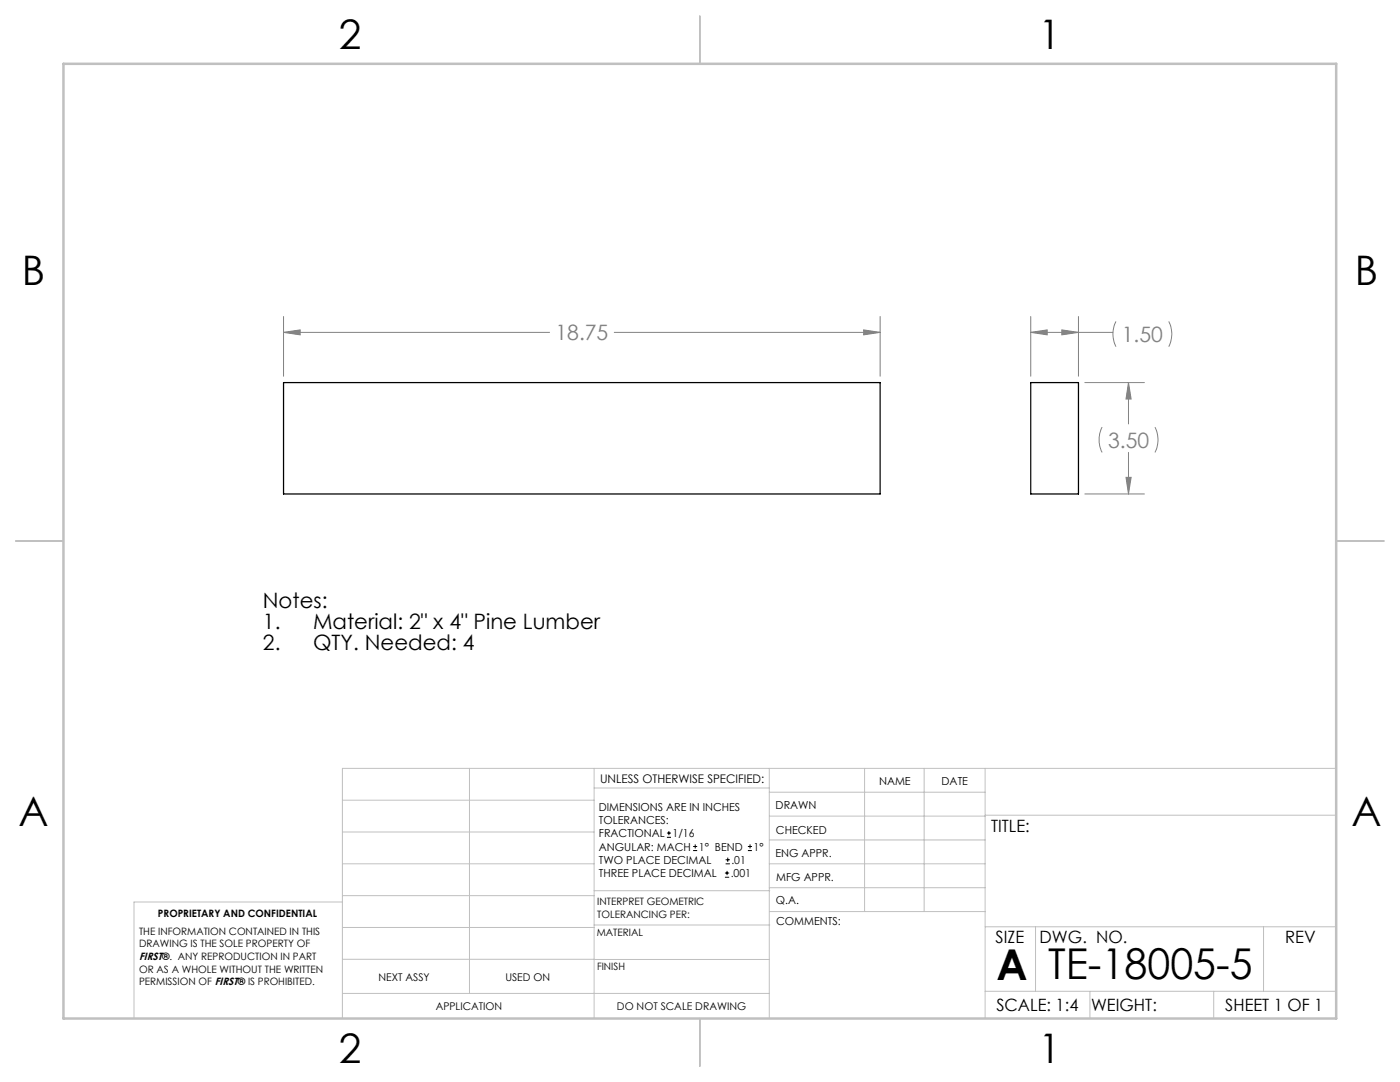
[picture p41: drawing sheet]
<svg xmlns="http://www.w3.org/2000/svg" width="279mm" height="216mm" viewBox="0 0 279 216" stroke-linecap="round" stroke-linejoin="round" font-family="sans-serif">
<defs><g id="words">
<g font-size="8.5">
<text x="198.9" y="195.5">A</text>
<text x="209.2" y="195.4">TE-18005-5</text>
</g>
<g font-size="8.1">
<text x="67.6" y="9.7">2</text>
<text x="207.3" y="9.7">1</text>
<text x="4.4" y="57">B</text>
<text x="270.4" y="57">B</text>
<text x="3.7" y="164.9">A</text>
<text x="269.7" y="164.9">A</text>
<text x="67.6" y="212.2">2</text>
<text x="207.3" y="212.2">1</text>
</g>
<g font-size="4.2" fill="#808080">
<text x="110.9" y="67.9">18.75</text>
<text x="223.9" y="68.2">1.50</text>
<text x="221.1" y="89.3">3.50</text>
</g>
<g font-size="4.2">
<text x="52.5" y="121.4">Notes:</text>
<text x="52.5" y="125.5">1.</text>
<text x="62.5" y="125.5">Material: 2&quot; x 4&quot; Pine Lumber</text>
<text x="52.5" y="129.7">2.</text>
<text x="62.5" y="129.7">QTY. Needed: 4</text>
</g>
<g font-size="3.4">
<text x="197.8" y="166">TITLE:</text>
<text x="198.7" y="188.1">SIZE</text>
<text x="207.5" y="188.1">DWG. NO.</text>
<text x="256.5" y="188.2">REV</text>
<text x="198.8" y="201.7">SCALE: 1:4</text>
<text x="217.7" y="201.8">WEIGHT:</text>
<text x="244.5" y="201.7">SHEET 1 OF 1</text>
</g>
<text font-size="2.4" x="119.8" y="156.2">UNLESS OTHERWISE SPECIFIED:</text>
<g font-size="2.2">
<text x="119.5" y="161.8">DIMENSIONS ARE IN INCHES</text>
<text x="154.8" y="161.4">DRAWN</text>
<text x="175.4" y="156.6">NAME</text>
<text x="187.9" y="156.7">DATE</text>
<text x="119.5" y="164.4">TOLERANCES:</text>
<text x="119.5" y="167.1">FRACTIONAL</text>
<text x="134.2" y="167.1">1/16</text>
<text x="154.9" y="166.3">CHECKED</text>
<text x="119.5" y="172.4">TWO PLACE DECIMAL</text>
<text x="119.5" y="169.7">ANGULAR: MACH</text>
<text x="139.5" y="169.7">1° BEND</text>
<text x="146" y="172.4">.01</text>
<text x="150.4" y="169.7">1°</text>
<text x="154.8" y="171">ENG APPR.</text>
<text x="119.5" y="175">THREE PLACE DECIMAL</text>
<text x="145.8" y="175">.001</text>
<text x="154.9" y="175.7">MFG APPR.</text>
<text x="154.9" y="180.4">Q.A.</text>
<text x="154.9" y="184.6">COMMENTS:</text>
</g>
<g font-size="2.1">
<text x="27.8" y="191.6">FIRST®. ANY REPRODUCTION IN PART</text>
<text x="75.5" y="195.7">NEXT ASSY</text>
<text x="100.9" y="195.7">USED ON</text>
<text x="86.9" y="201.5">APPLICATION</text>
<text x="123.1" y="201.6">DO NOT SCALE DRAWING</text>
</g>
<g font-size="2">
<text x="31.5" y="182.9">PROPRIETARY AND CONFIDENTIAL</text>
<text x="119.2" y="180.6">INTERPRET GEOMETRIC</text>
<text x="119.2" y="183.1">TOLERANCING PER:</text>
<text x="27.8" y="186.5">THE INFORMATION CONTAINED IN THIS</text>
<text x="27.8" y="189">DRAWING IS THE SOLE PROPERTY OF</text>
<text x="119.1" y="186.7">MATERIAL</text>
<text x="27.8" y="194.1">OR AS A WHOLE WITHOUT THE WRITTEN</text>
<text x="27.8" y="196.6">PERMISSION OF FIRST® IS PROHIBITED.</text>
<text x="119.1" y="193.5">FINISH</text>
</g>
</g></defs>
<g fill="none" stroke="#c0c0c0" stroke-width=".2">
<path d="M68.3 159.7h50.3M93.7 153.3v44.9M118.6 153.3v49.9M118.6 157.2h34.9M153.5 153.3v49.9M153.5 158.1h43.1M172.5 153.3v28.6M184.4 153.3v28.6M196.6 153.3v49.9M266.7 153.3h-198.4v49.9M68.3 178.7h50.3M68.3 172.4h50.3"/>
<path d="M68.3 166h50.3M68.3 180h-41.6v23.2M118.6 177.7h35M153.5 167.6h43.1M153.5 162.8h43.1M153.5 172.4h43.1M153.5 177.1h43.1M196.6 162.7h70.1M68.3 198.2h85.2M68.3 191.4l85.2 .1M68.3 185.1h50.3M118.6 184.6h35"/>
<path d="M153.6 181.9h43M196.6 197.8h70.1M196.6 184.9h70.1M206.7 184.9v12.9M217.5 197.8v5.4M242.2 197.8v5.4M252.2 184.9v12.9"/>
</g>
<path d="M139.7 3.2v9.5M3.1 107.9h9.6M266.7 107.9h9.5M139.7 203.2v9.6" fill="none" stroke="#c0c0c0" stroke-width=".25"/>
<path d="M12.7 12.7h254v190.5h-254z" fill="none" stroke="#c0c0c0" stroke-width=".5"/>
<g fill="none" stroke="#808080" stroke-width=".2">
<path d="M56.6 66.3h53.1M56.6 63.1v12M56.6 66.3l3.3-.5v1zM122.6 66.3h53M172.4 65.8l3.2 .5-3.2 .5zM175.6 63.1v12M205.7 63.1v12M205.7 66.3h16.4M205.7 66.3l3.3-.5v1zM211.9 65.8l3.3 .5-3.3 .5zM215.2 63.1v12M216.5 76.3h11.9"/>
<path d="M222.7 64.1a5.6 5.6 0 0 0 0 5.1M225.2 76.3v8.3M225.2 76.3l.5 3.3h-1zM233.3 64.1a5.6 5.6 0 0 1 0 5.1M216.5 98.6h11.9M220 85.2a5.6 5.6 0 0 0 0 5.1M224.7 95.2h1l-.5 3.4zM225.2 90.3v8.3M230.5 85.2a5.6 5.6 0 0 1 0 5.1"/>
</g>
<path d="M211.9 65.8l3.3 .5-3.3 .5zM205.7 66.3l3.3-.5v1zM224.7 95.2h1l-.5 3.4zM225.2 76.3l.5 3.3h-1zM172.4 65.8l3.2 .5-3.2 .5zM56.6 66.3l3.3-.5v1z" fill="#808080"/>
<path d="M56.6 76.3h119v22.3h-119zM205.7 76.3h9.5v22.3h-9.5z" fill="none" stroke="#000" stroke-width=".25"/>
<g fill="none" stroke="#000" stroke-width=".2">
<path d="M133.1 167.1h.8M133.1 166.2h.8M133.5 165.8v.9M138.3 169.7h.8M138.3 168.9h.8M138.7 168.5v.8M144.7 175h.8M144.7 174.2h.8M144.8 172.4h.9M144.8 171.6h.9M145.1 173.8v.8M145.2 171.1v.9"/>
<path d="M149.3 169.7h.8M149.3 168.9h.8M149.7 168.5v.8"/>
</g>
<use href="#words"/>
</svg>
